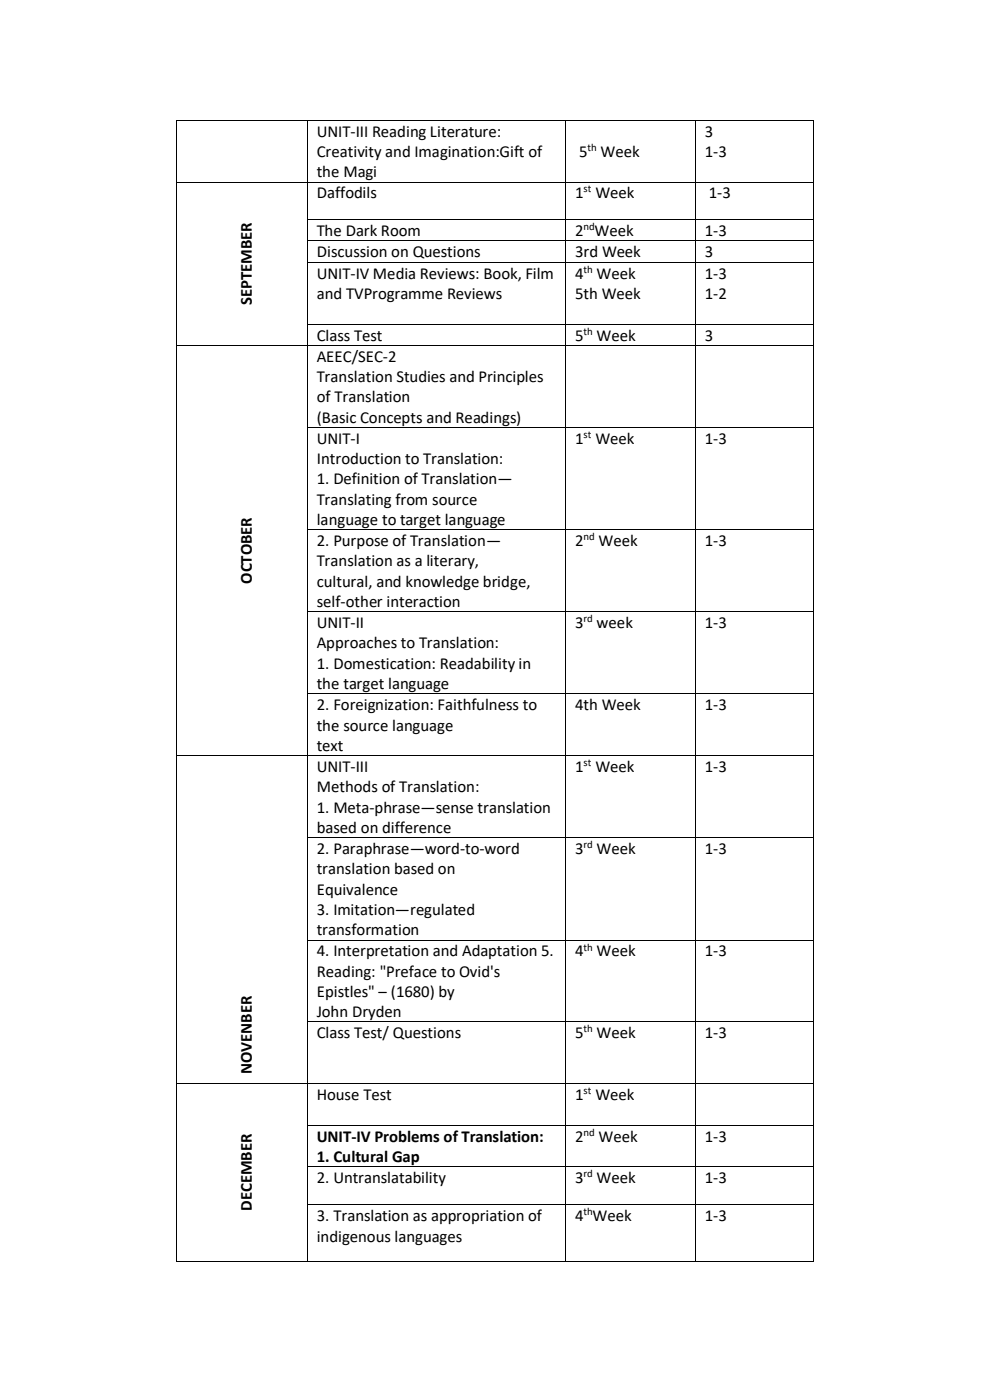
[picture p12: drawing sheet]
<svg xmlns="http://www.w3.org/2000/svg" width="210mm" height="297mm" viewBox="0 0 210 297" stroke-linecap="round" stroke-linejoin="round" font-family="sans-serif">
<defs><g id="words">
<g font-size="3.6">
<text x="67.2" y="29">UNIT-III Reading Literature:</text>
<text x="149.5" y="29">3</text>
<text x="67.2" y="33.3">Creativity and Imagination:Gift of</text>
<text x="122.8" y="33.3">5</text>
<text x="127.4" y="33.3">Week</text>
<text x="149.5" y="33.3">1-3</text>
<text x="67.2" y="37.6">the Magi</text>
<text x="67.2" y="42.1">Daffodils</text>
<text x="122" y="42.1">1</text>
<text x="126.3" y="42.1">Week</text>
<text x="150.3" y="42.1">1-3</text>
<text x="67.2" y="50">The Dark Room</text>
<text x="122" y="50">2 Week</text>
<text x="149.5" y="50">1-3</text>
<text x="67.2" y="54.5">Discussion on Questions</text>
<text x="67.2" y="59.2">UNIT-IV Media Reviews: Book, Film</text>
<text x="122" y="54.5">3rd Week</text>
<text x="122" y="59.2">4</text>
<text x="126.5" y="59.2">Week</text>
<text x="149.5" y="54.5">3</text>
<text x="149.5" y="59.2">1-3</text>
<text x="53.4" y="64.7" transform="rotate(-90 53.4 64.7)">SEPTEMBER</text>
<text x="67.2" y="63.4">and TVProgramme Reviews</text>
<text x="122" y="63.4">5th Week</text>
<text x="149.5" y="63.4">1-2</text>
<text x="67.2" y="72.2">Class Test</text>
<text x="67.2" y="76.7">AEEC/SEC-2</text>
<text x="122" y="72.2">5</text>
<text x="126.5" y="72.2">Week</text>
<text x="149.5" y="72.2">3</text>
<text x="67.2" y="81.1">Translation Studies and Principles</text>
<text x="67.2" y="85.4">of Translation</text>
<text x="67.2" y="89.7">(Basic Concepts and Readings)</text>
<text x="67.2" y="94.2">UNIT-I</text>
<text x="122" y="94.2">1</text>
<text x="126.3" y="94.2">Week</text>
<text x="149.5" y="94.2">1-3</text>
<text x="67.2" y="98.5">Introduction to Translation:</text>
<text x="67.2" y="102.7">1. Definition of Translation—</text>
<text x="67.2" y="107.1">Translating from source</text>
<text x="67.2" y="111.4">language to target language</text>
<text x="67.2" y="115.9">2. Purpose of Translation—</text>
<text x="122" y="115.9">2</text>
<text x="127" y="115.9">Week</text>
<text x="149.5" y="115.9">1-3</text>
<text x="53.4" y="123.8" transform="rotate(-90 53.4 123.8)">OCTOBER</text>
<text x="67.2" y="120.2">Translation as a literary,</text>
<text x="67.2" y="124.5">cultural, and knowledge bridge,</text>
<text x="67.2" y="128.8">self-other interaction</text>
<text x="67.2" y="133.3">UNIT-II</text>
<text x="67.2" y="137.5">Approaches to Translation:</text>
<text x="122" y="133.3">3</text>
<text x="126.5" y="133.3">week</text>
<text x="149.5" y="133.3">1-3</text>
<text x="67.2" y="141.9">1. Domestication: Readability in</text>
<text x="67.2" y="146.2">the target language</text>
<text x="67.2" y="150.7">2. Foreignization: Faithfulness to</text>
<text x="67.2" y="155">the source language</text>
<text x="122" y="150.7">4th Week</text>
<text x="149.5" y="150.7">1-3</text>
<text x="67.2" y="159.3">text</text>
<text x="67.2" y="163.8">UNIT-III</text>
<text x="122" y="163.8">1</text>
<text x="126.3" y="163.8">Week</text>
<text x="149.5" y="163.8">1-3</text>
<text x="67.2" y="168.1">Methods of Translation:</text>
<text x="67.2" y="172.4">1. Meta-phrase—sense translation</text>
<text x="67.2" y="176.7">based on difference</text>
<text x="67.2" y="181.2">2. Paraphrase—word-to-word</text>
<text x="67.2" y="185.5">translation based on</text>
<text x="122" y="181.2">3</text>
<text x="126.5" y="181.2">Week</text>
<text x="149.5" y="181.2">1-3</text>
<text x="67.2" y="189.8">Equivalence</text>
<text x="67.2" y="194.1">3. Imitation—regulated</text>
<text x="67.2" y="198.4">transformation</text>
<text x="67.2" y="202.9">4. Interpretation and Adaptation 5.</text>
<text x="122" y="202.9">4</text>
<text x="126.5" y="202.9">Week</text>
<text x="149.5" y="202.9">1-3</text>
<text x="67.2" y="207.2">Reading: &quot;Preface to Ovid's</text>
<text x="67.2" y="211.5">Epistles&quot; – (1680) by</text>
<text x="67.2" y="215.8">John Dryden</text>
<text x="67.2" y="220.3">Class Test/ Questions</text>
<text x="122" y="220.3">5</text>
<text x="126.5" y="220.3">Week</text>
<text x="149.5" y="220.3">1-3</text>
<text x="53.4" y="227.8" transform="rotate(-90 53.4 227.8)">NOVENBER</text>
<text x="67.2" y="233.4">House Test</text>
<text x="122" y="233.4">1</text>
<text x="126.3" y="233.4">Week</text>
<text x="67.2" y="242.2">UNIT-IV Problems of Translation:</text>
<text x="122" y="242.2">2</text>
<text x="127" y="242.2">Week</text>
<text x="149.5" y="242.2">1-3</text>
<text x="67.2" y="246.5">1. Cultural Gap</text>
<text x="67.2" y="251">2. Untranslatability</text>
<text x="122" y="251">3</text>
<text x="126.5" y="251">Week</text>
<text x="149.5" y="251">1-3</text>
<text x="53.4" y="256.9" transform="rotate(-90 53.4 256.9)">DECEMBER</text>
<text x="67.2" y="259.1">3. Translation as appropriation of</text>
<text x="67.2" y="263.4">indigenous languages</text>
<text x="122" y="259.1">4 Week</text>
<text x="149.5" y="259.1">1-3</text>
</g>
<g font-size="2.3">
<text x="124.6" y="32">th</text>
<text x="123.7" y="40.8">st</text>
<text x="123.7" y="48.7">nd</text>
<text x="123.7" y="57.9">th</text>
<text x="123.7" y="71">th</text>
<text x="123.7" y="92.9">st</text>
<text x="123.7" y="114.6">nd</text>
<text x="123.7" y="132">rd</text>
<text x="123.7" y="162.5">st</text>
<text x="123.7" y="179.9">rd</text>
<text x="123.7" y="201.7">th</text>
<text x="123.7" y="219">th</text>
<text x="123.7" y="232.1">st</text>
<text x="123.7" y="240.9">nd</text>
<text x="123.7" y="249.7">rd</text>
<text x="123.7" y="257.8">th</text>
</g>
</g></defs>
<g fill="#000">
<path d="M37.4 25.4h.1v.2h-.1z" fill-rule="evenodd"/>
<path d="M37.4 25.4h.1v.2h-.1z" fill-rule="evenodd"/>
<path d="M37.4 38.5h.1v.2h-.1z" fill-rule="evenodd"/>
<path d="M65.1 25.4h.2v.2h-.2z" fill-rule="evenodd"/>
<path d="M65.1 38.5h.2v.2h-.2z" fill-rule="evenodd"/>
<path d="M119.9 25.4h.2v.2h-.2z" fill-rule="evenodd"/>
<path d="M119.9 38.5h.2v.2h-.2z" fill-rule="evenodd"/>
<path d="M147.5 25.4h.1v.2h-.1z" fill-rule="evenodd"/>
<path d="M147.5 38.5h.1v.2h-.1z" fill-rule="evenodd"/>
<path d="M172.4 25.4h.2v.2h-.2z" fill-rule="evenodd"/>
<path d="M172.4 25.4h.2v.2h-.2z" fill-rule="evenodd"/>
<path d="M172.4 38.5h.2v.2h-.2z" fill-rule="evenodd"/>
<path d="M37.4 46.4h.1v.2h-.1z" fill-rule="evenodd"/>
<path d="M37.4 50.9h.1v.2h-.1z" fill-rule="evenodd"/>
<path d="M37.4 55.6h.1v.2h-.1z" fill-rule="evenodd"/>
<path d="M65.1 46.4h.2v.2h-.2z" fill-rule="evenodd"/>
<path d="M65.1 50.9h.2v.2h-.2z" fill-rule="evenodd"/>
<path d="M65.1 55.6h.2v.2h-.2z" fill-rule="evenodd"/>
<path d="M119.9 46.4h.2v.2h-.2z" fill-rule="evenodd"/>
<path d="M119.9 50.9h.2v.2h-.2z" fill-rule="evenodd"/>
<path d="M119.9 55.6h.2v.2h-.2z" fill-rule="evenodd"/>
<path d="M147.5 46.4h.1v.2h-.1z" fill-rule="evenodd"/>
<path d="M147.5 50.9h.1v.2h-.1z" fill-rule="evenodd"/>
<path d="M147.5 55.6h.1v.2h-.1z" fill-rule="evenodd"/>
<path d="M172.4 46.4h.2v.2h-.2z" fill-rule="evenodd"/>
<path d="M172.4 50.9h.2v.2h-.2z" fill-rule="evenodd"/>
<path d="M172.4 55.6h.2v.2h-.2z" fill-rule="evenodd"/>
<path d="M37.4 68.7h.1v.2h-.1z" fill-rule="evenodd"/>
<path d="M37.4 73.2h.1v.1h-.1z" fill-rule="evenodd"/>
<path d="M65.1 68.7h.2v.2h-.2z" fill-rule="evenodd"/>
<path d="M65.1 73.2h.2v.1h-.2z" fill-rule="evenodd"/>
<path d="M119.9 68.7h.2v.2h-.2z" fill-rule="evenodd"/>
<path d="M119.9 73.2h.2v.1h-.2z" fill-rule="evenodd"/>
<path d="M147.5 68.7h.1v.2h-.1z" fill-rule="evenodd"/>
<path d="M147.5 73.2h.1v.1h-.1z" fill-rule="evenodd"/>
<path d="M172.4 68.7h.2v.2h-.2z" fill-rule="evenodd"/>
<path d="M172.4 73.2h.2v.1h-.2z" fill-rule="evenodd"/>
<path d="M37.4 90.6h.1v.2h-.1z" fill-rule="evenodd"/>
<path d="M65.1 90.6h.2v.2h-.2z" fill-rule="evenodd"/>
<path d="M119.9 90.6h.2v.2h-.2z" fill-rule="evenodd"/>
<path d="M147.5 90.6h.1v.2h-.1z" fill-rule="evenodd"/>
<path d="M172.4 90.6h.2v.2h-.2z" fill-rule="evenodd"/>
<path d="M37.4 112.3h.1v.2h-.1z" fill-rule="evenodd"/>
<path d="M65.1 112.3h.2v.2h-.2z" fill-rule="evenodd"/>
<path d="M119.9 112.3h.2v.2h-.2z" fill-rule="evenodd"/>
<path d="M147.5 112.3h.1v.2h-.1z" fill-rule="evenodd"/>
<path d="M172.4 112.3h.2v.2h-.2z" fill-rule="evenodd"/>
<path d="M37.4 129.7h.1v.2h-.1z" fill-rule="evenodd"/>
<path d="M65.1 129.7h.2v.2h-.2z" fill-rule="evenodd"/>
<path d="M119.9 129.7h.2v.2h-.2z" fill-rule="evenodd"/>
<path d="M147.5 129.7h.1v.2h-.1z" fill-rule="evenodd"/>
<path d="M172.4 129.7h.2v.2h-.2z" fill-rule="evenodd"/>
<path d="M37.4 147.1h.1v.2h-.1z" fill-rule="evenodd"/>
<path d="M65.1 147.1h.2v.2h-.2z" fill-rule="evenodd"/>
<path d="M119.9 147.1h.2v.2h-.2z" fill-rule="evenodd"/>
<path d="M147.5 147.1h.1v.2h-.1z" fill-rule="evenodd"/>
<path d="M172.4 147.1h.2v.2h-.2z" fill-rule="evenodd"/>
<path d="M37.4 160.2h.1v.2h-.1z" fill-rule="evenodd"/>
<path d="M37.4 177.6h.1v.2h-.1z" fill-rule="evenodd"/>
<path d="M65.1 160.2h.2v.2h-.2z" fill-rule="evenodd"/>
<path d="M65.1 177.6h.2v.2h-.2z" fill-rule="evenodd"/>
<path d="M119.9 160.2h.2v.2h-.2z" fill-rule="evenodd"/>
<path d="M119.9 177.6h.2v.2h-.2z" fill-rule="evenodd"/>
<path d="M147.5 160.2h.1v.2h-.1z" fill-rule="evenodd"/>
<path d="M147.5 177.6h.1v.2h-.1z" fill-rule="evenodd"/>
<path d="M172.4 160.2h.2v.2h-.2z" fill-rule="evenodd"/>
<path d="M172.4 177.6h.2v.2h-.2z" fill-rule="evenodd"/>
<path d="M37.4 199.4h.1v.1h-.1z" fill-rule="evenodd"/>
<path d="M65.1 199.4h.2v.1h-.2z" fill-rule="evenodd"/>
<path d="M119.9 199.4h.2v.1h-.2z" fill-rule="evenodd"/>
<path d="M147.5 199.4h.1v.1h-.1z" fill-rule="evenodd"/>
<path d="M172.4 199.4h.2v.1h-.2z" fill-rule="evenodd"/>
<path d="M37.4 216.7h.1v.2h-.1z" fill-rule="evenodd"/>
<path d="M65.1 216.7h.2v.2h-.2z" fill-rule="evenodd"/>
<path d="M119.9 216.7h.2v.2h-.2z" fill-rule="evenodd"/>
<path d="M147.5 216.7h.1v.2h-.1z" fill-rule="evenodd"/>
<path d="M172.4 216.7h.2v.2h-.2z" fill-rule="evenodd"/>
<path d="M37.4 229.9h.1v.1h-.1z" fill-rule="evenodd"/>
<path d="M37.4 238.7h.1v.1h-.1z" fill-rule="evenodd"/>
<path d="M65.1 229.9h.2v.1h-.2z" fill-rule="evenodd"/>
<path d="M65.1 238.7h.2v.1h-.2z" fill-rule="evenodd"/>
<path d="M119.9 229.9h.2v.1h-.2z" fill-rule="evenodd"/>
<path d="M119.9 238.7h.2v.1h-.2z" fill-rule="evenodd"/>
<path d="M147.5 229.9h.1v.1h-.1z" fill-rule="evenodd"/>
<path d="M147.5 238.7h.1v.1h-.1z" fill-rule="evenodd"/>
<path d="M172.4 229.9h.2v.1h-.2z" fill-rule="evenodd"/>
<path d="M172.4 238.7h.2v.1h-.2z" fill-rule="evenodd"/>
<path d="M37.4 247.5h.1v.1h-.1z" fill-rule="evenodd"/>
<path d="M37.4 255.5h.1v.2h-.1z" fill-rule="evenodd"/>
<path d="M65.1 247.5h.2v.1h-.2z" fill-rule="evenodd"/>
<path d="M65.1 255.5h.2v.2h-.2z" fill-rule="evenodd"/>
<path d="M119.9 247.5h.2v.1h-.2z" fill-rule="evenodd"/>
<path d="M119.9 255.5h.2v.2h-.2z" fill-rule="evenodd"/>
<path d="M147.5 247.5h.1v.1h-.1z" fill-rule="evenodd"/>
<path d="M147.5 255.5h.1v.2h-.1z" fill-rule="evenodd"/>
<path d="M172.4 247.5h.2v.1h-.2z" fill-rule="evenodd"/>
<path d="M172.4 255.5h.2v.2h-.2z" fill-rule="evenodd"/>
<path d="M37.4 267.5h.1v.1h-.1z" fill-rule="evenodd"/>
<path d="M37.4 267.5h.1v.1h-.1z" fill-rule="evenodd"/>
<path d="M65.1 267.5h.2v.1h-.2z" fill-rule="evenodd"/>
<path d="M119.9 267.5h.2v.1h-.2z" fill-rule="evenodd"/>
<path d="M147.5 267.5h.1v.1h-.1z" fill-rule="evenodd"/>
<path d="M172.4 267.5h.2v.1h-.2z" fill-rule="evenodd"/>
<path d="M172.4 267.5h.2v.1h-.2z" fill-rule="evenodd"/>
</g>
<g fill="none" stroke="#000" stroke-width=".21">
<path d="M37.4 25.6v12.9M37.4 38.7v7.7M37.5 25.5h27.6M37.5 38.6h27.6M65.2 25.6v12.9M65.2 38.7v7.7M65.3 25.5h54.6M65.3 38.6h54.6M120 25.6v12.9M120 38.7v7.7M120.1 25.5h27.4M120.1 38.6h27.4"/>
<path d="M147.5 25.6v12.9M147.5 38.7v7.7M147.6 25.5h24.8M147.6 38.6h24.8M172.5 25.6v12.9M172.5 38.7v7.7M37.4 46.6v4.3M37.4 51.1v4.5M37.4 55.8v12.9M65.2 46.6v4.3M65.2 51.1v4.5M65.2 55.8v12.9"/>
<path d="M65.3 46.5h54.6M65.3 51h54.6M65.3 55.7h54.6M120 46.6v4.3M120 51.1v4.5M120 55.8v12.9M120.1 46.5h27.4M120.1 51h27.4M120.1 55.7h27.4M147.5 46.6v4.3M147.5 51.1v4.5M147.5 55.8v12.9"/>
<path d="M147.6 46.5h24.8M147.6 51h24.8M147.6 55.7h24.8M172.5 46.6v4.3M172.5 51.1v4.5M172.5 55.8v12.9M37.4 68.9v4.3M37.4 73.3v17.3M37.5 73.3h27.6M65.2 68.9v4.3M65.2 73.3v17.3M65.3 68.8h54.6"/>
<path d="M65.3 73.3h54.6M120 68.9v4.3M120 73.3v17.3M120.1 68.8h27.4M120.1 73.3h27.4M147.5 68.9v4.3M147.5 73.3v17.3M147.6 68.8h24.8M147.6 73.3h24.8M172.5 68.9v4.3M172.5 73.3v17.3M37.4 90.8v21.5"/>
<path d="M65.2 90.8v21.5M65.3 90.7h54.6M120 90.8v21.5M120.1 90.7h27.4M147.5 90.8v21.5M147.6 90.7h24.8M172.5 90.8v21.5M37.4 112.5v17.2M65.2 112.5v17.2M65.3 112.4h54.6M120 112.5v17.2M120.1 112.4h27.4"/>
<path d="M147.5 112.5v17.2M147.6 112.4h24.8M172.5 112.5v17.2M37.4 129.9v17.2M65.2 129.9v17.2M65.3 129.8h54.6M120 129.9v17.2M120.1 129.8h27.4M147.5 129.9v17.2M147.6 129.8h24.8M172.5 129.9v17.2M37.4 147.3v12.9"/>
<path d="M65.2 147.3v12.9M65.3 147.2h54.6M120 147.3v12.9M120.1 147.2h27.4M147.5 147.3v12.9M147.6 147.2h24.8M172.5 147.3v12.9M37.4 160.4v17.2M37.4 177.8v21.6M37.5 160.3h27.6M65.2 160.4v17.2M65.2 177.8v21.6"/>
<path d="M65.3 160.3h54.6M65.3 177.7h54.6M120 160.4v17.2M120 177.8v21.6M120.1 160.3h27.4M120.1 177.7h27.4M147.5 160.4v17.2M147.5 177.8v21.6M147.6 160.3h24.8M147.6 177.7h24.8M172.5 160.4v17.2M172.5 177.8v21.6"/>
<path d="M37.4 199.5v17.2M65.2 199.5v17.2M65.3 199.4h54.6M120 199.5v17.2M120.1 199.4h27.4M147.5 199.5v17.2M147.6 199.4h24.8M172.5 199.5v17.2M37.4 216.9v13M65.2 216.9v13M65.3 216.8h54.6M120 216.9v13"/>
<path d="M120.1 216.8h27.4M147.5 216.9v13M147.6 216.8h24.8M172.5 216.9v13M37.4 230v8.7M37.4 238.8v8.7M37.5 229.9h27.6M65.2 230v8.7M65.2 238.8v8.7M65.3 229.9h54.6M65.3 238.7h54.6M120 230v8.7"/>
<path d="M120 238.8v8.7M120.1 229.9h27.4M120.1 238.7h27.4M147.5 230v8.7M147.5 238.8v8.7M147.6 229.9h24.8M147.6 238.7h24.8M172.5 230v8.7M172.5 238.8v8.7M37.4 247.6v7.9M37.4 255.7v11.8M65.2 247.6v7.9"/>
<path d="M65.2 255.7v11.8M65.3 247.5h54.6M65.3 255.6h54.6M120 247.6v7.9M120 255.7v11.8M120.1 247.5h27.4M120.1 255.6h27.4M147.5 247.6v7.9M147.5 255.7v11.8M147.6 247.5h24.8M147.6 255.6h24.8M172.5 247.6v7.9"/>
<path d="M172.5 255.7v11.8M37.5 267.5h27.6M65.3 267.5h54.6M120.1 267.5h27.4M147.6 267.5h24.8"/>
</g>
<use href="#words"/>
</svg>
